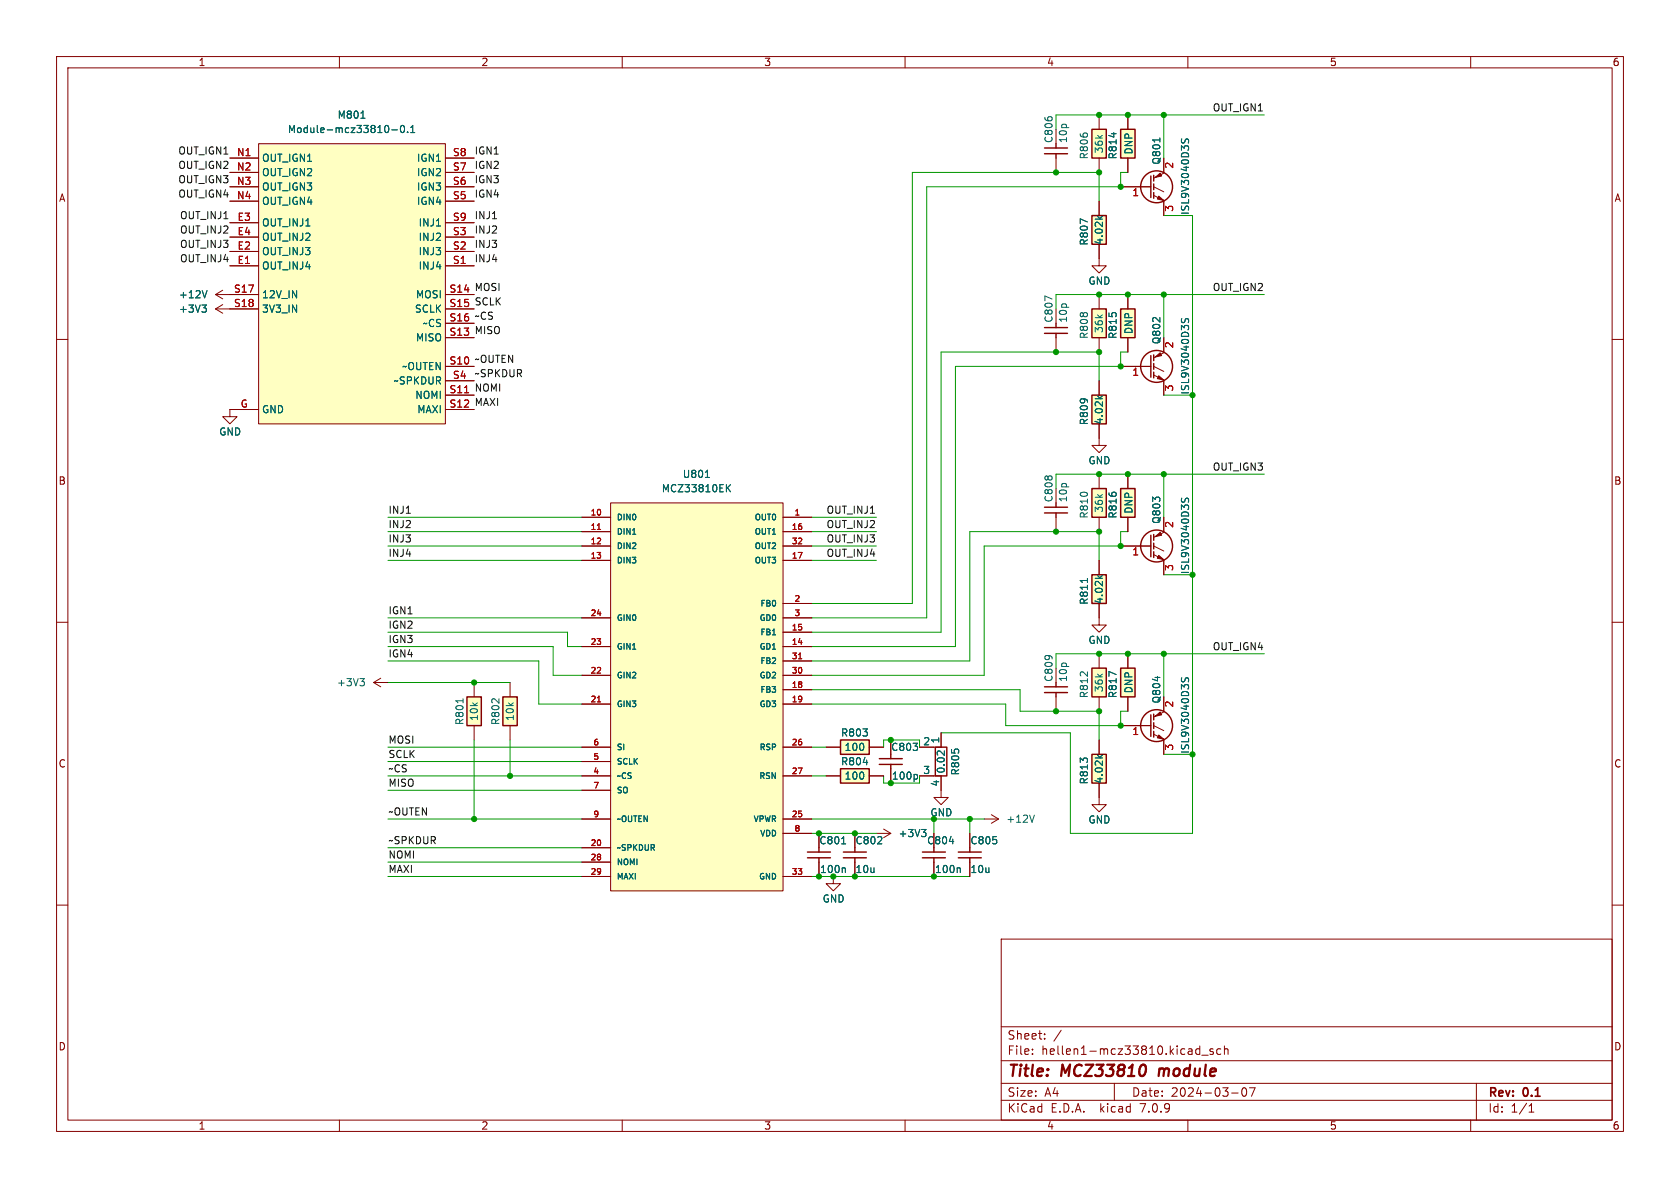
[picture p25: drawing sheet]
<svg xmlns="http://www.w3.org/2000/svg" width="297mm" height="210mm" viewBox="0 0 297 210" stroke-linecap="round" stroke-linejoin="round" font-family="sans-serif">
<defs><g id="words">
<g font-size="2.8" fill="#840000">
<text x="178" y="190.9">Title:</text>
<text x="187.7" y="190.9">MCZ33810</text>
<text x="205.7" y="190.9">module</text>
</g>
<g font-size="2.1" fill="#840000">
<text x="178" y="184">Sheet:</text>
<text x="178" y="186.7">File:</text>
<text x="184.1" y="186.7">hellen1-mcz33810.kicad_sch</text>
<text x="178" y="196.9">KiCad</text>
<text x="178" y="194.1">Size:</text>
<text x="184.7" y="194.1">A4</text>
<text x="185.7" y="196.9">E.D.A.</text>
<text x="194.6" y="196.9">kicad</text>
<text x="200" y="194.1">Date:</text>
<text x="201.8" y="196.9">7.0.9</text>
<text x="207" y="194.1">2024-03-07</text>
<text x="263" y="194.3">Rev:</text>
<text x="263" y="196.9">Id:</text>
<text x="267.1" y="196.9">1/1</text>
<text x="269.4" y="194.3">0.1</text>
</g>
<g font-size="1.8" fill="#840000">
<text x="35" y="11.9">1</text>
<text x="85" y="11.9">2</text>
<text x="135" y="11.9">3</text>
<text x="185" y="11.9">4</text>
<text x="235" y="11.9">5</text>
<text x="285" y="11.9">6</text>
<text x="10.3" y="35.9">A</text>
<text x="285.3" y="35.9">A</text>
<text x="10.3" y="85.9">B</text>
<text x="285.3" y="85.9">B</text>
<text x="10.3" y="135.9">C</text>
<text x="285.3" y="135.9">C</text>
<text x="10.3" y="185.9">D</text>
<text x="285.3" y="185.9">D</text>
<text x="35" y="199.9">1</text>
<text x="85" y="199.9">2</text>
<text x="135" y="199.9">3</text>
<text x="185" y="199.9">4</text>
<text x="235" y="199.9">5</text>
<text x="285" y="199.9">6</text>
</g>
<g font-size="1.8" fill="#006464">
<text x="50.8" y="23.7">Module-mcz33810-0.1</text>
<text x="59.6" y="21.2">M801</text>
<text x="46.2" y="28.8">OUT_IGN1</text>
<text x="73.6" y="28.8">IGN1</text>
<text x="186.3" y="25.4" transform="rotate(-90 186.3 25.4)">C806</text>
<text x="188.8" y="25.4" transform="rotate(-90 188.8 25.4)">10p</text>
<text x="192.5" y="28.3" transform="rotate(-90 192.5 28.3)">R806</text>
<text x="195.2" y="27.2" transform="rotate(-90 195.2 27.2)">36k</text>
<text x="197.6" y="28.3" transform="rotate(-90 197.6 28.3)">R814</text>
<text x="200.4" y="27.4" transform="rotate(-90 200.4 27.4)">DNP</text>
<text x="205.3" y="29.2" transform="rotate(-90 205.3 29.2)">Q801</text>
<text x="46.2" y="31.3">OUT_IGN2</text>
<text x="46.2" y="33.9">OUT_IGN3</text>
<text x="73.6" y="33.9">IGN3</text>
<text x="73.6" y="31.3">IGN2</text>
<text x="46.2" y="40.2">OUT_INJ1</text>
<text x="46.2" y="36.4">OUT_IGN4</text>
<text x="73.6" y="36.4">IGN4</text>
<text x="73.9" y="40.2">INJ1</text>
<text x="210.4" y="38.1" transform="rotate(-90 210.4 38.1)">ISL9V3040D3S</text>
<text x="46.2" y="47.9">OUT_INJ4</text>
<text x="46.2" y="45.3">OUT_INJ3</text>
<text x="46.2" y="42.8">OUT_INJ2</text>
<text x="73.9" y="47.9">INJ4</text>
<text x="73.9" y="45.3">INJ3</text>
<text x="73.9" y="42.8">INJ2</text>
<text x="192.5" y="43.5" transform="rotate(-90 192.5 43.5)">R807</text>
<text x="195.2" y="43.4" transform="rotate(-90 195.2 43.4)">4.02k</text>
<text x="31.5" y="52.9">+12V</text>
<text x="46.2" y="52.9">12V_IN</text>
<text x="73.4" y="52.9">MOSI</text>
<text x="192.3" y="50.5">GND</text>
<text x="31.5" y="55.5">+3V3</text>
<text x="46.2" y="55.5">3V3_IN</text>
<text x="73.3" y="55.5">SCLK</text>
<text x="74.6" y="58">~CS</text>
<text x="186.3" y="57.1" transform="rotate(-90 186.3 57.1)">C807</text>
<text x="188.8" y="57.1" transform="rotate(-90 188.8 57.1)">10p</text>
<text x="195.2" y="59" transform="rotate(-90 195.2 59)">36k</text>
<text x="200.4" y="59.2" transform="rotate(-90 200.4 59.2)">DNP</text>
<text x="71" y="65.6">~OUTEN</text>
<text x="73.4" y="60.6">MISO</text>
<text x="192.5" y="60" transform="rotate(-90 192.5 60)">R808</text>
<text x="197.6" y="60" transform="rotate(-90 197.6 60)">R815</text>
<text x="205.3" y="61" transform="rotate(-90 205.3 61)">Q802</text>
<text x="69.5" y="68.2">~SPKDUR</text>
<text x="73.3" y="70.7">NOMI</text>
<text x="210.4" y="69.8" transform="rotate(-90 210.4 69.8)">ISL9V3040D3S</text>
<text x="38.7" y="77.2">GND</text>
<text x="46.2" y="73.3">GND</text>
<text x="73.7" y="73.3">MAXI</text>
<text x="192.5" y="75.3" transform="rotate(-90 192.5 75.3)">R809</text>
<text x="195.2" y="75.1" transform="rotate(-90 195.2 75.1)">4.02k</text>
<text x="192.3" y="82.3">GND</text>
<text x="116.9" y="87.2">MCZ33810EK</text>
<text x="120.6" y="84.7">U801</text>
<text x="186.3" y="88.9" transform="rotate(-90 186.3 88.9)">C808</text>
<text x="188.8" y="88.9" transform="rotate(-90 188.8 88.9)">10p</text>
<text x="192.5" y="91.8" transform="rotate(-90 192.5 91.8)">R810</text>
<text x="195.2" y="90.7" transform="rotate(-90 195.2 90.7)">36k</text>
<text x="197.6" y="91.8" transform="rotate(-90 197.6 91.8)">R816</text>
<text x="200.4" y="90.9" transform="rotate(-90 200.4 90.9)">DNP</text>
<text x="205.3" y="92.7" transform="rotate(-90 205.3 92.7)">Q803</text>
<text x="210.4" y="101.6" transform="rotate(-90 210.4 101.6)">ISL9V3040D3S</text>
<text x="192.5" y="107" transform="rotate(-90 192.5 107)">R811</text>
<text x="195.2" y="106.9" transform="rotate(-90 195.2 106.9)">4.02k</text>
<text x="192.3" y="114">GND</text>
<text x="59.5" y="121.5">+3V3</text>
<text x="186.3" y="120.6" transform="rotate(-90 186.3 120.6)">C809</text>
<text x="188.8" y="120.6" transform="rotate(-90 188.8 120.6)">10p</text>
<text x="192.5" y="123.5" transform="rotate(-90 192.5 123.5)">R812</text>
<text x="195.2" y="122.5" transform="rotate(-90 195.2 122.5)">36k</text>
<text x="197.6" y="123.5" transform="rotate(-90 197.6 123.5)">R817</text>
<text x="200.4" y="122.7" transform="rotate(-90 200.4 122.7)">DNP</text>
<text x="205.3" y="124.5" transform="rotate(-90 205.3 124.5)">Q804</text>
<text x="82.1" y="128.3" transform="rotate(-90 82.1 128.3)">R801</text>
<text x="84.7" y="127.6" transform="rotate(-90 84.7 127.6)">10k</text>
<text x="88.5" y="128.3" transform="rotate(-90 88.5 128.3)">R802</text>
<text x="91" y="127.6" transform="rotate(-90 91 127.6)">10k</text>
<text x="148.6" y="130.4">R803</text>
<text x="163.1" y="131.8">2</text>
<text x="166.1" y="131.5" transform="rotate(-90 166.1 131.5)">1</text>
<text x="148.6" y="135.5">R804</text>
<text x="149.2" y="132.9">100</text>
<text x="157.4" y="132.9">C803</text>
<text x="163.1" y="136.9">3</text>
<text x="167.2" y="136.8" transform="rotate(-90 167.2 136.8)">0.02</text>
<text x="169.8" y="137.2" transform="rotate(-90 169.8 137.2)">R805</text>
<text x="210.4" y="133.3" transform="rotate(-90 210.4 133.3)">ISL9V3040D3S</text>
<text x="149.2" y="138">100</text>
<text x="157.6" y="138">100p</text>
<text x="166.1" y="139.1" transform="rotate(-90 166.1 139.1)">4</text>
<text x="192.5" y="138.8" transform="rotate(-90 192.5 138.8)">R813</text>
<text x="195.2" y="138.6" transform="rotate(-90 195.2 138.6)">4.02k</text>
<text x="144.7" y="149.5">C801</text>
<text x="151.1" y="149.5">C802</text>
<text x="158.8" y="148.2">+3V3</text>
<text x="163.8" y="149.5">C804</text>
<text x="164.4" y="144.5">GND</text>
<text x="171.5" y="149.5">C805</text>
<text x="177.8" y="145.6">+12V</text>
<text x="192.3" y="145.8">GND</text>
<text x="144.9" y="154.5">100n</text>
<text x="151.1" y="154.5">10u</text>
<text x="165.2" y="154.5">100n</text>
<text x="171.5" y="154.5">10u</text>
<text x="145.3" y="159.7">GND</text>
</g>
<g font-size="1.8" fill="#0f0f0f">
<text x="214.3" y="19.8">OUT_IGN1</text>
<text x="31.4" y="27.4">OUT_IGN1</text>
<text x="31.4" y="29.9">OUT_IGN2</text>
<text x="83.8" y="29.9">IGN2</text>
<text x="83.8" y="27.4">IGN1</text>
<text x="31.4" y="32.5">OUT_IGN3</text>
<text x="31.4" y="35">OUT_IGN4</text>
<text x="83.8" y="35">IGN4</text>
<text x="83.8" y="32.5">IGN3</text>
<text x="31.7" y="38.8">OUT_INJ1</text>
<text x="31.7" y="41.4">OUT_INJ2</text>
<text x="83.8" y="38.8">INJ1</text>
<text x="83.8" y="41.4">INJ2</text>
<text x="31.7" y="43.9">OUT_INJ3</text>
<text x="31.7" y="46.5">OUT_INJ4</text>
<text x="83.8" y="46.5">INJ4</text>
<text x="83.8" y="43.9">INJ3</text>
<text x="83.8" y="51.5">MOSI</text>
<text x="214.3" y="51.5">OUT_IGN2</text>
<text x="83.8" y="59.2">MISO</text>
<text x="83.8" y="54.1">SCLK</text>
<text x="83.8" y="56.6">~CS</text>
<text x="83.8" y="64.2">~OUTEN</text>
<text x="83.8" y="66.8">~SPKDUR</text>
<text x="83.8" y="69.3">NOMI</text>
<text x="83.8" y="71.9">MAXI</text>
<text x="214.3" y="83.3">OUT_IGN3</text>
<text x="68.6" y="90.9">INJ1</text>
<text x="68.6" y="93.4">INJ2</text>
<text x="68.6" y="96">INJ3</text>
<text x="146" y="96">OUT_INJ3</text>
<text x="146" y="93.4">OUT_INJ2</text>
<text x="146" y="90.9">OUT_INJ1</text>
<text x="68.6" y="98.5">INJ4</text>
<text x="146" y="98.5">OUT_INJ4</text>
<text x="68.6" y="113.8">IGN3</text>
<text x="68.6" y="108.7">IGN1</text>
<text x="68.6" y="111.2">IGN2</text>
<text x="68.6" y="116.3">IGN4</text>
<text x="214.3" y="115">OUT_IGN4</text>
<text x="68.6" y="131.5">MOSI</text>
<text x="68.6" y="134.1">SCLK</text>
<text x="68.6" y="136.6">~CS</text>
<text x="68.6" y="139.2">MISO</text>
<text x="68.6" y="144.2">~OUTEN</text>
<text x="68.6" y="149.3">~SPKDUR</text>
<text x="68.6" y="154.4">MAXI</text>
<text x="68.6" y="151.9">NOMI</text>
</g>
<g font-size="1.8" fill="#a90000">
<text x="41.8" y="27.7">N1</text>
<text x="80" y="27.7">S8</text>
<text x="207.7" y="29.9" transform="rotate(-90 207.7 29.9)">2</text>
<text x="41.8" y="30.2">N2</text>
<text x="41.8" y="32.8">N3</text>
<text x="41.8" y="35.3">N4</text>
<text x="80" y="35.3">S5</text>
<text x="80" y="32.8">S6</text>
<text x="80" y="30.2">S7</text>
<text x="200.1" y="35">1</text>
<text x="41.9" y="39.1">E3</text>
<text x="41.9" y="41.7">E4</text>
<text x="80" y="41.7">S3</text>
<text x="80" y="39.1">S9</text>
<text x="207.7" y="37.5" transform="rotate(-90 207.7 37.5)">3</text>
<text x="41.9" y="46.7">E1</text>
<text x="41.9" y="44.2">E2</text>
<text x="80" y="46.7">S1</text>
<text x="80" y="44.2">S2</text>
<text x="41.3" y="51.8">S17</text>
<text x="79.4" y="51.8">S14</text>
<text x="41.3" y="54.4">S18</text>
<text x="79.4" y="59.4">S13</text>
<text x="79.4" y="54.4">S15</text>
<text x="79.4" y="56.9">S16</text>
<text x="79.4" y="64.5">S10</text>
<text x="207.7" y="61.7" transform="rotate(-90 207.7 61.7)">2</text>
<text x="79.4" y="69.6">S11</text>
<text x="80" y="67.1">S4</text>
<text x="200.1" y="66.8">1</text>
<text x="207.7" y="69.3" transform="rotate(-90 207.7 69.3)">3</text>
<text x="42.4" y="72.1">G</text>
<text x="79.4" y="72.1">S12</text>
<text x="207.7" y="93.4" transform="rotate(-90 207.7 93.4)">2</text>
<text x="200.1" y="98.5">1</text>
<text x="207.7" y="101" transform="rotate(-90 207.7 101)">3</text>
<text x="207.7" y="125.2" transform="rotate(-90 207.7 125.2)">2</text>
<text x="200.1" y="130.3">1</text>
<text x="207.7" y="132.8" transform="rotate(-90 207.7 132.8)">3</text>
</g>
<g font-size="1.4" fill="#a90000">
<text x="104.3" y="91.2">10</text>
<text x="104.3" y="93.7">11</text>
<text x="139.9" y="93.7">16</text>
<text x="140.4" y="91.2">1</text>
<text x="104.3" y="96.3">12</text>
<text x="104.3" y="98.8">13</text>
<text x="139.9" y="98.8">17</text>
<text x="139.9" y="96.3">32</text>
<text x="140.4" y="106.4">2</text>
<text x="104.3" y="109">24</text>
<text x="139.9" y="111.5">15</text>
<text x="140.4" y="109">3</text>
<text x="104.3" y="119.1">22</text>
<text x="104.3" y="114">23</text>
<text x="139.9" y="114">14</text>
<text x="139.9" y="119.1">30</text>
<text x="139.9" y="116.6">31</text>
<text x="104.3" y="124.2">21</text>
<text x="139.9" y="121.7">18</text>
<text x="139.9" y="124.2">19</text>
<text x="104.8" y="131.8">6</text>
<text x="139.9" y="131.8">26</text>
<text x="104.8" y="136.9">4</text>
<text x="104.8" y="134.4">5</text>
<text x="139.9" y="136.9">27</text>
<text x="104.8" y="139.4">7</text>
<text x="104.3" y="149.6">20</text>
<text x="104.8" y="144.5">9</text>
<text x="139.9" y="144.5">25</text>
<text x="140.4" y="147.1">8</text>
<text x="104.3" y="152.1">28</text>
<text x="104.3" y="154.7">29</text>
<text x="139.9" y="154.7">33</text>
</g>
<g font-size="1.4" fill="#006464">
<text x="109" y="92.2">DIN0</text>
<text x="109" y="94.7">DIN1</text>
<text x="133.3" y="92.2">OUT0</text>
<text x="133.3" y="94.7">OUT1</text>
<text x="109" y="97.3">DIN2</text>
<text x="109" y="99.8">DIN3</text>
<text x="133.3" y="99.8">OUT3</text>
<text x="133.3" y="97.3">OUT2</text>
<text x="134.3" y="107.4">FB0</text>
<text x="109" y="110">GIN0</text>
<text x="134.2" y="110">GD0</text>
<text x="134.3" y="112.5">FB1</text>
<text x="109" y="115">GIN1</text>
<text x="134.2" y="115">GD1</text>
<text x="134.3" y="117.6">FB2</text>
<text x="109" y="125.2">GIN3</text>
<text x="109" y="120.1">GIN2</text>
<text x="134.2" y="125.2">GD3</text>
<text x="134.2" y="120.1">GD2</text>
<text x="134.3" y="122.7">FB3</text>
<text x="109" y="137.9">~CS</text>
<text x="109" y="135.4">SCLK</text>
<text x="109" y="132.8">SI</text>
<text x="134.1" y="137.9">RSN</text>
<text x="134.2" y="132.8">RSP</text>
<text x="109" y="140.4">SO</text>
<text x="109" y="145.5">~OUTEN</text>
<text x="133.1" y="145.5">VPWR</text>
<text x="134.3" y="148.1">VDD</text>
<text x="109" y="150.6">~SPKDUR</text>
<text x="109" y="153.1">NOMI</text>
<text x="109" y="155.7">MAXI</text>
<text x="134.1" y="155.7">GND</text>
</g>
</g></defs>
<g fill="none" stroke="#840000" stroke-width=".18">
<path d="M10 10h277v190h-277zM12 12h273v186h-273zM60 10v2M110 10v2M160 10v2M210 10v2M260 10v2M40.6 33h5.1M40.6 39.4h5.1M40.6 27.9h5.1M40.6 30.5h5.1M40.6 35.6h5.1"/>
<path d="M45.7 25.4h33v49.5h-33zM78.7 33h5.1M78.7 39.4h5.1M78.7 27.9h5.1M78.7 30.5h5.1M78.7 35.6h5.1M186.7 27.9v2.6M194.3 20.3v2.6M194.3 27.9v2.6M194.3 35.6v2.5M198.1 33h5.4M199.4 20.3v2.6"/>
<path d="M199.4 27.9v2.6M204 34.5l1.7 .9M204 33l1.7 .9M205.7 27.9v2.6M205.7 35.6v2.5M205.7 30.6l-1.7 .9M10 60h2M38.1 52.1l1.3 .7M38.1 52.1h7.6M38.1 54.6l1.3 .8M38.1 54.6h7.6M39.4 51.3l-1.3 .8"/>
<path d="M39.4 53.8l-1.3 .8M40.6 47h5.1M40.6 44.5h5.1M40.6 41.9h5.1M78.7 52.1h5.1M78.7 54.6h5.1M78.7 47h5.1M78.7 44.5h5.1M78.7 41.9h5.1M78.7 59.7h5.1M78.7 57.2h5.1M186.7 59.7v2.5"/>
<path d="M194.3 43.2v3.8h1.3l-1.3 1.3-1.3-1.3h1.3M194.3 52.1v2.5M194.3 59.7v2.5M199.4 52.1v2.5M199.4 59.7v2.5M205.7 59.7v2.5M285 60h2M45.7 72.4h-5.1v1.3h1.3l-1.3 1.2-1.2-1.2h1.2M78.7 64.8h5.1M78.7 72.4h5.1M78.7 69.9h5.1M78.7 67.3h5.1"/>
<path d="M194.3 74.9v3.8h1.3l-1.3 1.3-1.3-1.3h1.3M194.3 67.3v2.6M198.1 64.8h5.4M204 66.3l1.7 .9M204 64.8l1.7 .9M205.7 67.3v2.6M205.7 62.4l-1.7 .8M102.9 96.5h5M102.9 91.4h5M102.9 94h5M102.9 99.1h5M107.9 88.9h30.5v68.6h-30.5z"/>
<path d="M138.4 96.5h5.1M138.4 91.4h5.1M138.4 94h5.1M138.4 99.1h5.1M186.7 91.4v2.6M194.3 83.8v2.6M194.3 91.4v2.6M194.3 99.1v2.5M198.1 96.5h5.4M199.4 83.8v2.6M199.4 91.4v2.6M204 98l1.7 .9"/>
<path d="M204 96.5l1.7 .9M205.7 94.1l-1.7 .9M205.7 91.4v2.6M205.7 99.1v2.5M10 110h2M67.3 119.9l-1.3 .8M102.9 114.3h5M102.9 119.4h5M102.9 109.2h5M138.4 114.3h5.1M138.4 111.8h5.1M138.4 106.7h5.1"/>
<path d="M138.4 119.4h5.1M138.4 109.2h5.1M138.4 116.8h5.1M194.3 106.7v3.8h1.3l-1.3 1.3-1.3-1.3h1.3M194.3 115.6v2.5M199.4 115.6v2.5M285 110h2M66 120.7l1.3 .7M66 120.7h2.6M83.8 120.7v2.5M83.8 128.3v2.5M90.2 120.7v2.5"/>
<path d="M90.2 128.3v2.5M102.9 137.2h5M102.9 132.1h5M102.9 124.5h5M102.9 134.6h5M102.9 139.7h5M138.4 137.2h5.1M138.4 132.1h5.1M138.4 121.9h5.1M138.4 124.5h5.1M146 137.2h2.6M146 132.1h2.6"/>
<path d="M153.7 137.2h2.5M153.7 132.1h2.5M157.5 130.8v2.6M157.5 135.9v2.5M162.6 137.2h3.8v3.8h1.2l-1.2 1.2-1.3-1.2h1.3M166.4 129.5v2.6h-3.8M186.7 123.2v2.5M194.3 138.4v3.8h1.3l-1.3 1.3-1.3-1.3h1.3M194.3 123.2v2.5M194.3 130.8v2.6M198.1 128.3h5.4M199.4 123.2v2.5"/>
<path d="M204 129.8l1.7 .9M204 128.3l1.7 .9M205.7 123.2v2.5M205.7 130.8v2.6M205.7 125.9l-1.7 .8M10 160h2M102.9 144.8h5M102.9 149.9h5M102.9 152.4h5M102.9 154.9h5M138.4 144.8h5.1M138.4 147.3h5.1"/>
<path d="M138.4 154.9h5.1M144.8 147.3v2.6M144.8 152.4v2.5M147.3 154.9v1.3h1.3l-1.3 1.3-1.3-1.3h1.3M151.1 147.3v2.6M151.1 152.4v2.5M154.9 147.3h2.6M156.2 146.6l1.3 .7M157.5 147.3l-1.3 .8M165.1 147.3v2.6M165.1 152.4v2.5M171.4 147.3v2.6"/>
<path d="M171.4 152.4v2.5M174 144.8h2.5M175.3 144l1.2 .8M176.5 144.8l-1.2 .7M285 160h2M177 166h108v32h-108zM60 198v2M110 198v2M160 198v2M177 194.5h108M177 191.5h108M177 187.5h108"/>
<path d="M177 181.5h108M182.5 186.3v.1M182.5 185.5v.1M184.7 183.6v.1M184.7 182.8v.1M187.6 182.1l-1.3 2M197 191.5v3M210 198v2M211.5 186.3h.6M211.5 185.5h.6M212.1 184.9v1.5M212.5 186.5h1.1"/>
<path d="M214.5 185.5l-.4-.1-.2 .2 .1 .2 .5 .2v.3h-.6M215.8 185.5l-.4-.1-.3 .3v.4l.1 .2h.6M216.5 185.5l.2-.1 .3 .1 .1 .9M216.5 184.9v1.5M217.7 193.2h1.2M219.7 192.4l.2-.1a.81 .81 0 0 1 .6 .6 .81 .81 0 0 1-.3 .8l-.2 .1a.81 .81 0 0 1-.3-1.4zM220.9 192.3h1l-.7 1.5M260 198v2M261 191.5v6.5M270.3 196.6h.9M270.3 195.5l.4-.4v1.5"/>
</g>
<path d="M202.6 188.6l-.1 .8M205 188.9l-.2 1.3" fill="none" stroke="#840000" stroke-width=".4"/>
<g fill="#ffffc2" stroke="#ffffc2" stroke-width=".18">
<path d="M193 101.6h2.6v5.1h-2.6z"/>
<path d="M148.6 135.9h5.1v2.5h-5.1z"/>
<path d="M193 54.6h2.6v5.1h-2.6z"/>
<path d="M198.1 118.1h2.6v5.1h-2.6z"/>
<path d="M198.1 86.4h2.6v5h-2.6z"/>
<path d="M193 69.9h2.6v5h-2.6z"/>
<path d="M193 133.4h2.6v5h-2.6z"/>
<path d="M193 86.4h2.6v5h-2.6z"/>
<path d="M198.1 54.6h2.6v5.1h-2.6z"/>
<path d="M198.1 22.9h2.6v5h-2.6z"/>
<path d="M193 22.9h2.6v5h-2.6z"/>
<path d="M193 38.1h2.6v5.1h-2.6z"/>
<path d="M193 118.1h2.6v5.1h-2.6z"/>
<path d="M148.6 130.8h5.1v2.6h-5.1z"/>
<path d="M45.7 25.4h33v49.5h-33z"/>
<path d="M82.5 123.2h2.6v5.1h-2.6z"/>
<path d="M88.9 123.2h2.5v5.1h-2.5z"/>
<path d="M107.9 88.9h30.5v68.6h-30.5z"/>
</g>
<g fill="none" stroke="#840000" stroke-width=".25">
<path d="M184.7 26.2h4M184.7 27.2h4M186.7 25.4v.8M186.7 27.2v.7M193 22.9h2.6v5h-2.6zM193 38.1h2.6v5.1h-2.6zM198.1 22.9h2.6v5h-2.6zM203.5 31.1v3.8M204 31v1M204 32.5v1M204 34v1.1M184.7 57.9h4"/>
<path d="M184.7 58.9h4M186.7 57.2v.7M186.7 58.9v.8M193 54.6h2.6v5.1h-2.6zM198.1 54.6h2.6v5.1h-2.6zM193 69.9h2.6v5h-2.6zM203.5 62.9v3.8M204 62.7v1.1M204 64.3v1M204 65.8v1M184.7 89.7h4M184.7 90.7h4"/>
<path d="M186.7 88.9v.8M186.7 90.7v.7M193 86.4h2.6v5h-2.6zM198.1 86.4h2.6v5h-2.6zM203.5 94.6v3.8M204 94.5v1M204 96v1M204 97.5v1.1M193 101.6h2.6v5.1h-2.6zM193 118.1h2.6v5.1h-2.6zM198.1 118.1h2.6v5.1h-2.6zM82.5 123.2h2.6v5.1h-2.6z"/>
<path d="M88.9 123.2h2.5v5.1h-2.5zM148.6 135.9h5.1v2.5h-5.1zM148.6 130.8h5.1v2.6h-5.1zM155.4 134.1h4.1M155.4 135.1h4.1M157.5 133.4v.7M157.5 135.1v.8M165.4 132.1h2v5.1h-2zM184.7 121.4h4M184.7 122.4h4M186.7 120.7v.7M186.7 122.4v.8"/>
<path d="M193 133.4h2.6v5h-2.6zM203.5 126.4v3.8M204 126.2v1.1M204 127.8v1M204 129.3v1M142.7 151.6h4.1M142.7 150.6h4.1M144.8 149.9v.7M144.8 151.6v.8M149.1 151.6h4.1M149.1 150.6h4.1M151.1 149.9v.7"/>
<path d="M151.1 151.6v.8M163.1 151.6h4M163.1 150.6h4M165.1 149.9v.7M165.1 151.6v.8M169.4 151.6h4.1M169.4 150.6h4.1M171.4 149.9v.7M171.4 151.6v.8"/>
<circle cx="204.5" cy="33" r="2.82"/>
<circle cx="204.5" cy="64.8" r="2.82"/>
<circle cx="204.5" cy="96.5" r="2.82"/>
<circle cx="204.5" cy="128.3" r="2.82"/>
</g>
<g fill="none" stroke="#006464" stroke-width=".18">
<path d="M63.8 20.9h.7M68.6 22.3l.1 .4-.1 .6M69.3 23h.9M70.9 22.3l.2-.1a.68 .68 0 0 1 .4 .6 .68 .68 0 0 1-.4 .6l-.2-.1-.1-.3zM72.1 23.3v.1M72.6 23.4h.7M72.6 22.5l.4-.3v1.2M77.2 39.9h.7M192.2 39.2l-1.2-.5v.8M194 38.3l.5 .4M194.9 38.3l-.5 .3M196.9 23.5v.7"/>
<path d="M205 24.4v.7M208.9 24.6v.4l.2 .3 .3-.1 .2-.6h.4l.1 .2v.5M35.7 53.9h.8l-.4 .5M36.2 54.4l.3 .2v.3l-.3 .3M36.6 51.4l-.4 1.2M186 52.9l-1.3-.6v.9M208.9 56.3v.5l.1 .2h.3l.3-.6 .3-.1 .2 .3v.4M194 70l.5 .5M194.9 70l-.5 .4M124.7 84.4h.7M128.6 86.2l.5 .7M129.1 85.7l-.7 .7"/>
<path d="M208.9 88.1v.4l.2 .3 .3-.1 .2-.6h.4l.1 .2v.5M63.6 120h.8l-.4 .4M136.5 112.2h.6M192.2 102.3v.7M194 101.8l.5 .4M194.9 101.8l-.5 .3M197.3 119.2l-1.2-.5v.8M208.9 119.8v.5l.1 .2h.3l.3-.6 .3-.1 .2 .3v.4M64.2 120.4l.2 .3v.3l-.2 .2M81.9 123.5v.7M152.6 134.8h.8M162 136.9l.2 .2v.4l-.2 .2"/>
<path d="M166.9 132.7v.8l-.7-.7-.3-.1-.2 .2M194 133.5l.5 .5M194.9 133.5l-.5 .4M148.8 149.2h.7M149.3 153.4l.1 .2v.6M162.9 146.6h.8l-.4 .5M163.5 147.1l.2 .3v.3M167.8 148.7h.8M169.6 153.4l.2 .2v.6M182.9 144.1l-.5 1.3"/>
</g>
<g fill="#840000" stroke="#840000" stroke-width=".18">
<path d="M204.9 98.2l.8 .7-1.1-.2z"/>
<path d="M204.2 94.9l.9-.8 .3 .5z"/>
<path d="M204.9 66.4l.8 .8-1.1-.3z"/>
<path d="M204.2 63.1l.9-.7 .3 .5z"/>
<path d="M204.9 129.9l.8 .8-1.1-.3z"/>
<path d="M204.2 126.6l.9-.7 .3 .5z"/>
<path d="M204.9 34.7l.8 .7-1.1-.2z"/>
<path d="M204.2 31.4l.9-.8 .3 .5z"/>
</g>
<path d="M82.1 69.4h.8M105.6 93.6h.6M141.2 116.5h.5M105.6 124.1h.6" fill="none" stroke="#a90000" stroke-width=".18"/>
<path d="M87.1 38.7h.7M71.8 90.7h.8" fill="none" stroke="#0f0f0f" stroke-width=".18"/>
<g fill="none" stroke="#009600" stroke-width=".18">
<path d="M194.3 35.6v-5.1h-33v76.2h-17.8M199.4 30.5h-1.3v2.5h-34.3v76.2h-20.3M205.7 38.1h5.1v109.2h-21.6v-17.8h-22.8M205.7 20.3v7.6M223.5 20.3h-36.8v2.6M205.7 52.1v7.6M223.5 52.1h-36.8v2.5M194.3 67.3v-5.1h-27.9v49.6h-22.9M199.4 62.2h-1.3v2.6h-29.2v49.5h-25.4M205.7 69.9h5.1M68.6 96.5h34.3M68.6 94h34.3"/>
<path d="M68.6 99.1h34.3M68.6 91.4h34.3M143.5 96.5h11.4M143.5 94h11.4M143.5 99.1h11.4M143.5 91.4h11.4M194.3 99.1v-5.1h-22.9v22.8h-27.9M199.4 94h-1.3v2.5h-24.1v22.9h-30.5M205.7 83.8v7.6M223.5 83.8h-36.8v2.6M68.6 116.8h26.6v7.7h7.7M68.6 114.3h29.2v5.1h5.1"/>
<path d="M68.6 111.8h31.7v2.5h2.6M68.6 109.2h34.3M205.7 115.6v7.6M205.7 101.6h5.1M223.5 115.6h-36.8v2.5M68.6 132.1h34.3M68.6 137.2h34.3M68.6 120.7h21.6M68.6 139.7h34.3M68.6 134.6h34.3M83.8 130.8v14M90.2 130.8v6.4"/>
<path d="M143.5 121.9h36.8v3.8h14v5.1M143.5 124.5h34.3v3.8h20.3v-2.6h1.3M143.5 132.1h2.5M143.5 137.2h2.5M156.2 137.2v1.2h6.4v-1.2M162.6 130.8h-6.4v1.3M205.7 133.4h5.1M68.6 154.9h34.3M68.6 144.8h34.3M68.6 152.4h34.3M68.6 149.9h34.3M143.5 147.3h11.4"/>
<path d="M143.5 154.9h1.3M143.5 144.8h30.5M147.3 154.9h24.1M165.1 144.8v2.5M171.4 144.8v2.5"/>
</g>
<g fill="#009600" stroke="#009600" stroke-width=".18">
<circle cx="198.1" cy="96.5" r=".46"/>
<circle cx="194.3" cy="94" r=".46"/>
<circle cx="194.3" cy="83.8" r=".46"/>
<circle cx="210.8" cy="101.6" r=".46"/>
<circle cx="210.8" cy="69.9" r=".46"/>
<circle cx="205.7" cy="83.8" r=".46"/>
<circle cx="199.4" cy="83.8" r=".46"/>
<circle cx="157.5" cy="138.4" r=".46"/>
<circle cx="165.1" cy="144.8" r=".46"/>
<circle cx="151.1" cy="147.3" r=".46"/>
<circle cx="147.3" cy="154.9" r=".46"/>
<circle cx="144.8" cy="154.9" r=".46"/>
<circle cx="151.1" cy="154.9" r=".46"/>
<circle cx="165.1" cy="154.9" r=".46"/>
<circle cx="157.5" cy="130.8" r=".46"/>
<circle cx="144.8" cy="147.3" r=".46"/>
<circle cx="171.4" cy="144.8" r=".46"/>
<circle cx="205.7" cy="115.6" r=".46"/>
<circle cx="198.1" cy="128.3" r=".46"/>
<circle cx="186.7" cy="94" r=".46"/>
<circle cx="199.4" cy="115.6" r=".46"/>
<circle cx="194.3" cy="115.6" r=".46"/>
<circle cx="186.7" cy="125.7" r=".46"/>
<circle cx="210.8" cy="133.4" r=".46"/>
<circle cx="194.3" cy="125.7" r=".46"/>
<circle cx="198.1" cy="64.8" r=".46"/>
<circle cx="199.4" cy="20.3" r=".46"/>
<circle cx="205.7" cy="20.3" r=".46"/>
<circle cx="205.7" cy="52.1" r=".46"/>
<circle cx="194.3" cy="20.3" r=".46"/>
<circle cx="194.3" cy="30.5" r=".46"/>
<circle cx="198.1" cy="33" r=".46"/>
<circle cx="194.3" cy="52.1" r=".46"/>
<circle cx="199.4" cy="52.1" r=".46"/>
<circle cx="186.7" cy="30.5" r=".46"/>
<circle cx="194.3" cy="62.2" r=".46"/>
<circle cx="186.7" cy="62.2" r=".46"/>
<circle cx="83.8" cy="120.7" r=".46"/>
<circle cx="90.2" cy="137.2" r=".46"/>
<circle cx="83.8" cy="144.8" r=".46"/>
</g>
<use href="#words"/>
</svg>
